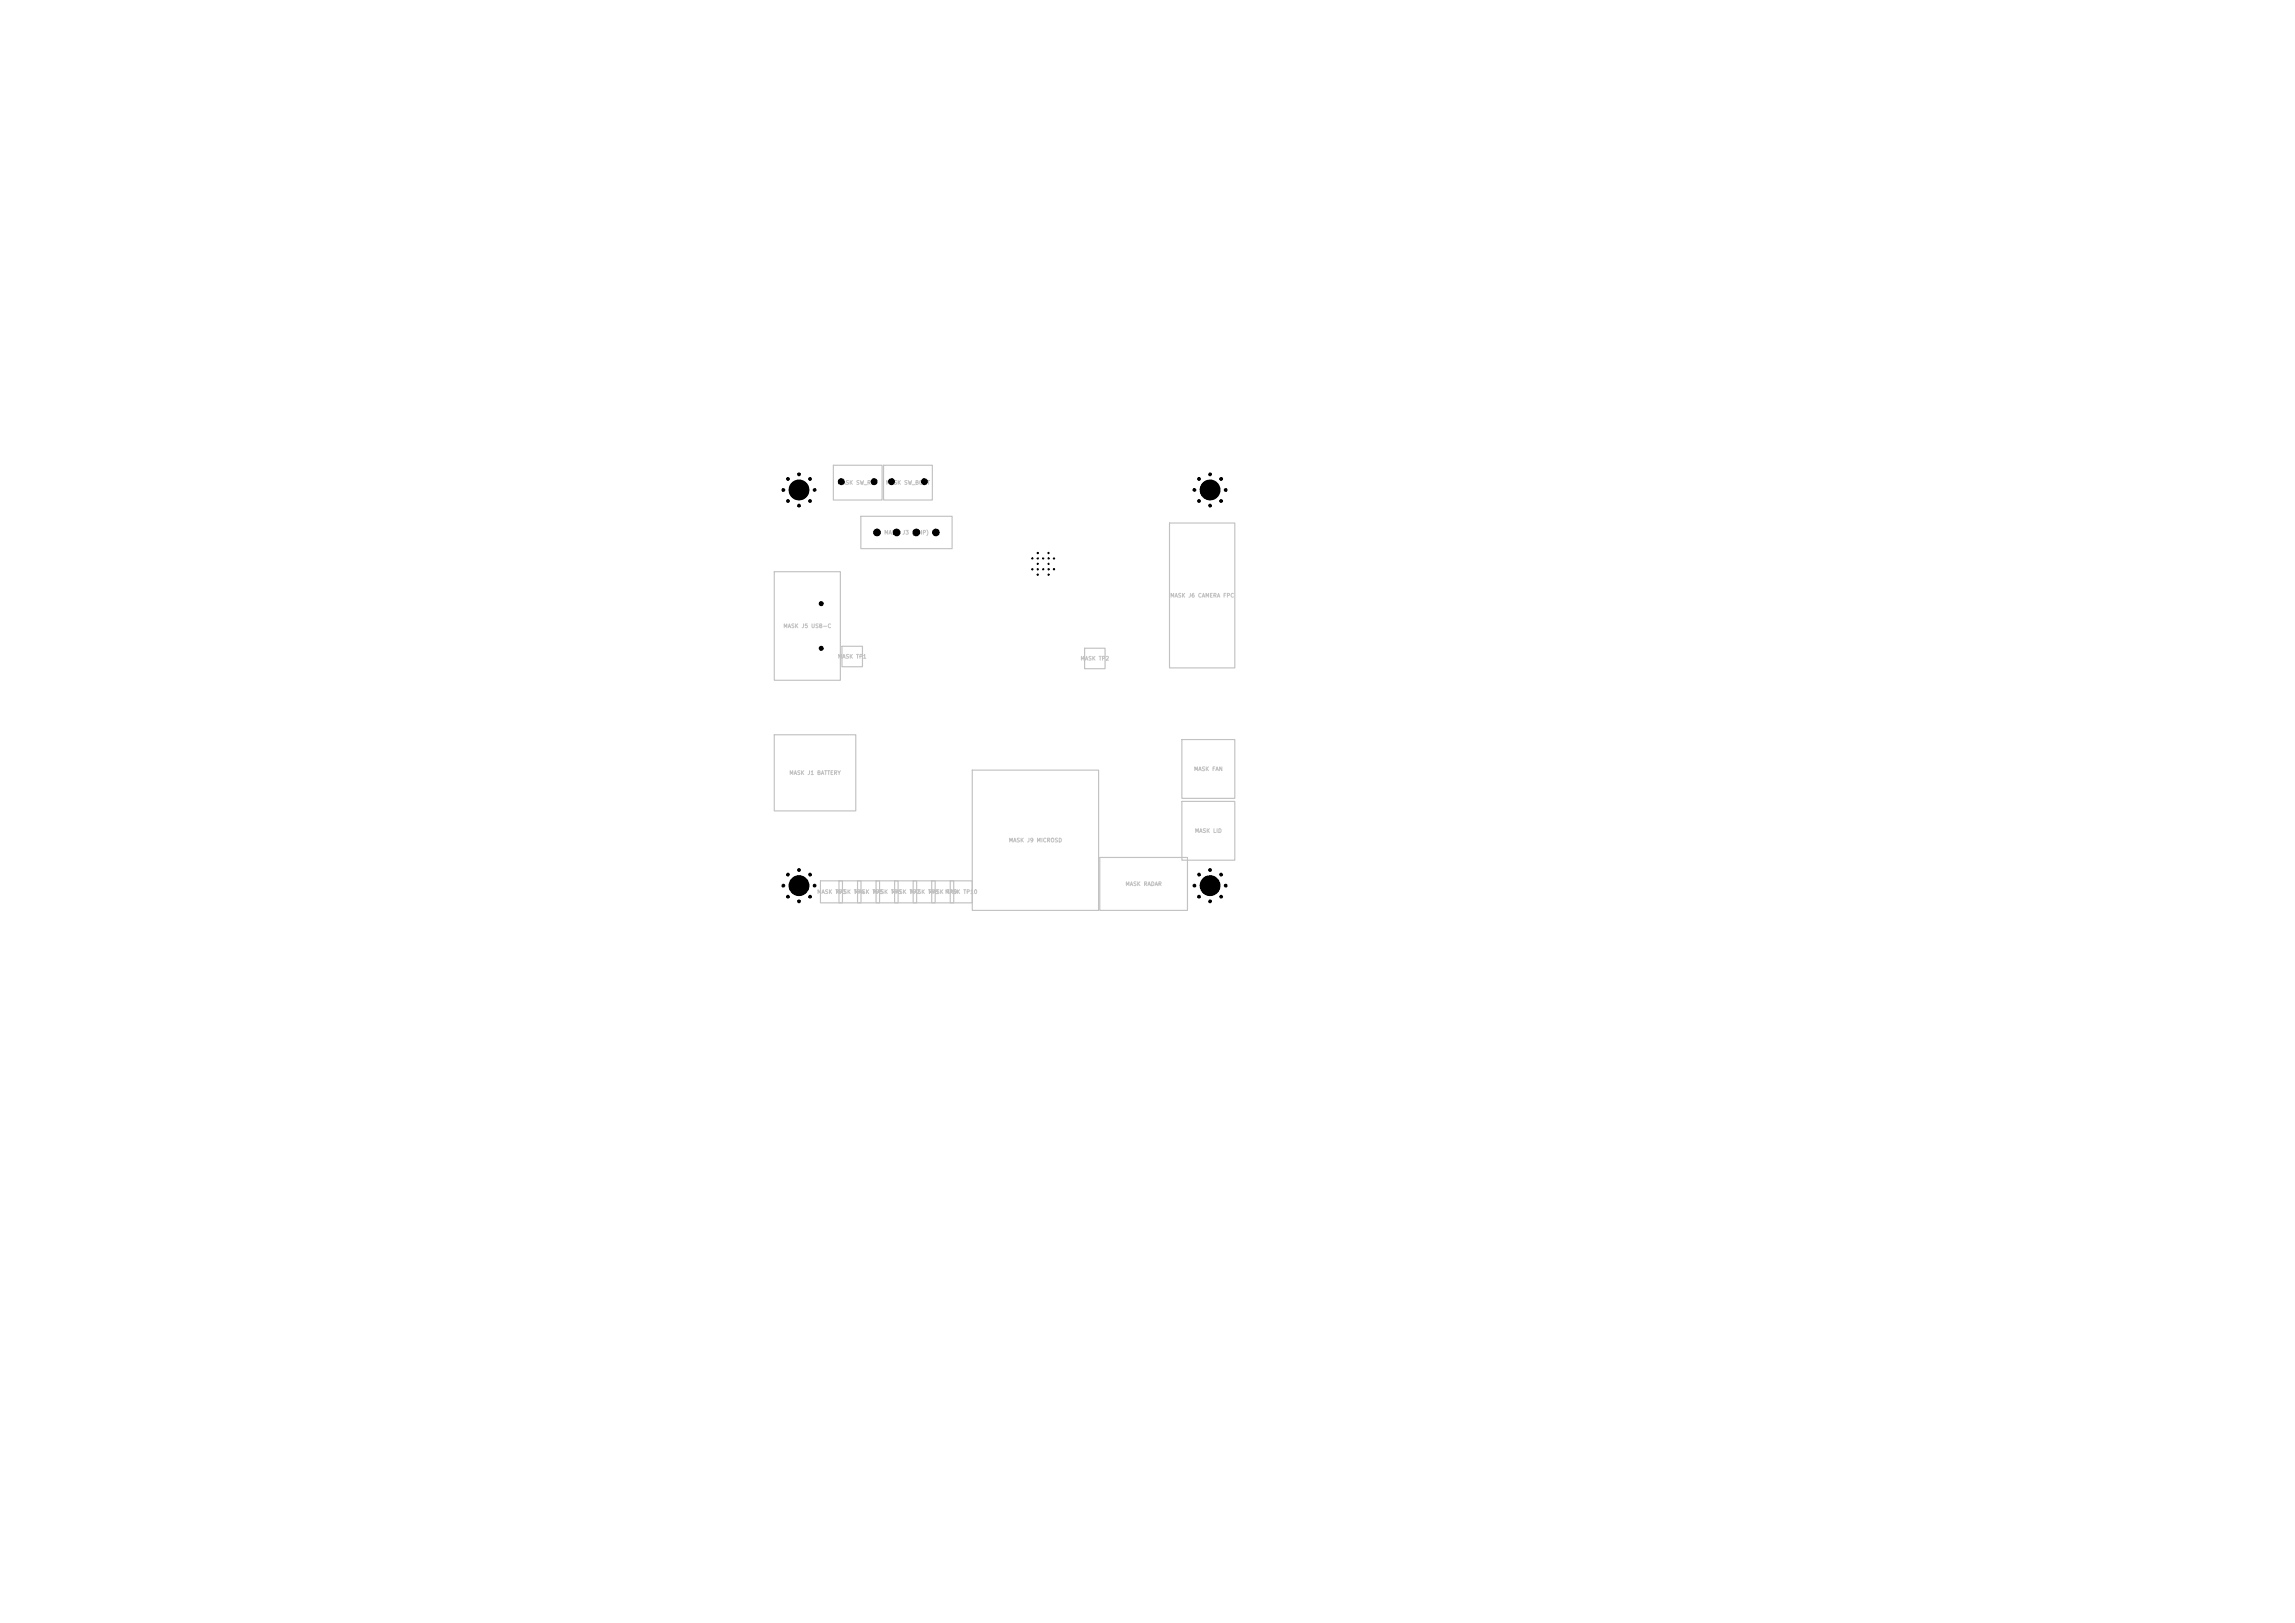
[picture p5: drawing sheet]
<svg xmlns="http://www.w3.org/2000/svg" width="297mm" height="210mm" viewBox="0 0 297 210" stroke-linecap="round" stroke-linejoin="round" font-family="sans-serif">
<defs><g id="words">
<g font-size=".5" fill="#c2c2c2">
<text x="108.4" y="62.8">MASK SW_RST</text>
<text x="114.6" y="62.8">MASK SW_BOOT</text>
<text x="114.4" y="69.3">MASK J3 (DNP)</text>
<text x="151.4" y="77.4">MASK J6 CAMERA FPC</text>
<text x="101.3" y="81.4">MASK J5 USB-C</text>
<text x="108.4" y="85.3">MASK TP1</text>
<text x="139.8" y="85.6">MASK TP2</text>
<text x="102.1" y="100.4">MASK J1 BATTERY</text>
<text x="154.5" y="99.9">MASK FAN</text>
<text x="154.6" y="107.9">MASK LID</text>
<text x="130.5" y="109.1">MASK J9 MICROSD</text>
<text x="105.7" y="115.8">MASK TP3</text>
<text x="108.1" y="115.8">MASK TP4</text>
<text x="110.5" y="115.8">MASK TP5</text>
<text x="112.9" y="115.8">MASK TP6</text>
<text x="115.3" y="115.8">MASK TP7</text>
<text x="117.7" y="115.8">MASK TP8</text>
<text x="120.1" y="115.8">MASK MASK TP10</text>
<text x="122.4" y="115.8">TP9</text>
<text x="145.6" y="114.8">MASK RADAR</text>
</g>
</g></defs>
<g fill="none" stroke="#c2c2c2" stroke-width=".15">
<path d="M100.2 74h8.6v14h-8.6zM107.8 60.2h6.4v4.5h-6.4zM111.4 66.8h11.8v4.2h-11.8zM114.3 60.2h6.4v4.5h-6.4zM151.3 67.7h8.5v18.7h-8.5zM100.2 95.1h10.6v9.8h-10.6zM109 83.6h2.6v2.7h-2.6zM125.8 99.7h16.4v18.1h-16.4zM140.4 83.9h2.6v2.6h-2.6zM152.9 95.7h6.9v7.6h-6.9zM106.2 114h2.8v2.8h-2.8zM108.6 114h2.8v2.8h-2.8z"/>
<path d="M111 114h2.8v2.8h-2.8zM113.4 114h2.8v2.8h-2.8zM115.8 114h2.8v2.8h-2.8zM118.2 114h2.8v2.8h-2.8zM120.6 114h2.8v2.8h-2.8zM123 114h2.8v2.8h-2.8zM142.3 111h11.4v6.8h-11.4zM152.9 103.7h6.9v7.6h-6.9z"/>
</g>
<g fill="#000">
<circle cx="101.4" cy="63.4" r=".25"/>
<circle cx="102" cy="62" r=".25"/>
<circle cx="102" cy="64.8" r=".25"/>
<circle cx="103.4" cy="61.4" r=".25"/>
<circle cx="103.4" cy="65.4" r=".25"/>
<circle cx="103.4" cy="63.4" r="1.35"/>
<circle cx="104.8" cy="62" r=".25"/>
<circle cx="104.8" cy="64.8" r=".25"/>
<circle cx="105.4" cy="63.4" r=".25"/>
<circle cx="106.3" cy="78.1" r=".33"/>
<circle cx="108.9" cy="62.3" r=".45"/>
<circle cx="113.1" cy="62.3" r=".45"/>
<circle cx="113.5" cy="68.9" r=".5"/>
<circle cx="115.4" cy="62.3" r=".45"/>
<circle cx="116" cy="68.9" r=".5"/>
<circle cx="118.6" cy="68.9" r=".5"/>
<circle cx="119.6" cy="62.3" r=".45"/>
<circle cx="121.1" cy="68.9" r=".5"/>
<circle cx="133.6" cy="72.3" r=".15"/>
<circle cx="133.6" cy="73.7" r=".15"/>
<circle cx="134.3" cy="72.3" r=".15"/>
<circle cx="134.3" cy="73" r=".15"/>
<circle cx="134.3" cy="71.6" r=".15"/>
<circle cx="134.3" cy="74.4" r=".15"/>
<circle cx="134.3" cy="73.7" r=".15"/>
<circle cx="135" cy="72.3" r=".15"/>
<circle cx="135" cy="73.7" r=".15"/>
<circle cx="135.7" cy="72.3" r=".15"/>
<circle cx="135.7" cy="73" r=".15"/>
<circle cx="135.7" cy="71.6" r=".15"/>
<circle cx="135.7" cy="74.4" r=".15"/>
<circle cx="135.7" cy="73.7" r=".15"/>
<circle cx="136.4" cy="72.3" r=".15"/>
<circle cx="136.4" cy="73.7" r=".15"/>
<circle cx="154.6" cy="63.4" r=".25"/>
<circle cx="155.2" cy="62" r=".25"/>
<circle cx="155.2" cy="64.8" r=".25"/>
<circle cx="156.6" cy="63.4" r="1.35"/>
<circle cx="156.6" cy="61.4" r=".25"/>
<circle cx="156.6" cy="65.4" r=".25"/>
<circle cx="158" cy="62" r=".25"/>
<circle cx="158" cy="64.8" r=".25"/>
<circle cx="158.6" cy="63.4" r=".25"/>
<circle cx="106.3" cy="83.9" r=".33"/>
<circle cx="101.4" cy="114.6" r=".25"/>
<circle cx="102" cy="116" r=".25"/>
<circle cx="102" cy="113.2" r=".25"/>
<circle cx="103.4" cy="116.6" r=".25"/>
<circle cx="103.4" cy="112.6" r=".25"/>
<circle cx="103.4" cy="114.6" r="1.35"/>
<circle cx="104.8" cy="116" r=".25"/>
<circle cx="104.8" cy="113.2" r=".25"/>
<circle cx="105.4" cy="114.6" r=".25"/>
<circle cx="154.6" cy="114.6" r=".25"/>
<circle cx="155.2" cy="116" r=".25"/>
<circle cx="155.2" cy="113.2" r=".25"/>
<circle cx="156.6" cy="114.6" r="1.35"/>
<circle cx="156.6" cy="112.6" r=".25"/>
<circle cx="156.6" cy="116.6" r=".25"/>
<circle cx="158" cy="116" r=".25"/>
<circle cx="158" cy="113.2" r=".25"/>
<circle cx="158.6" cy="114.6" r=".25"/>
</g>
<use href="#words"/>
</svg>
